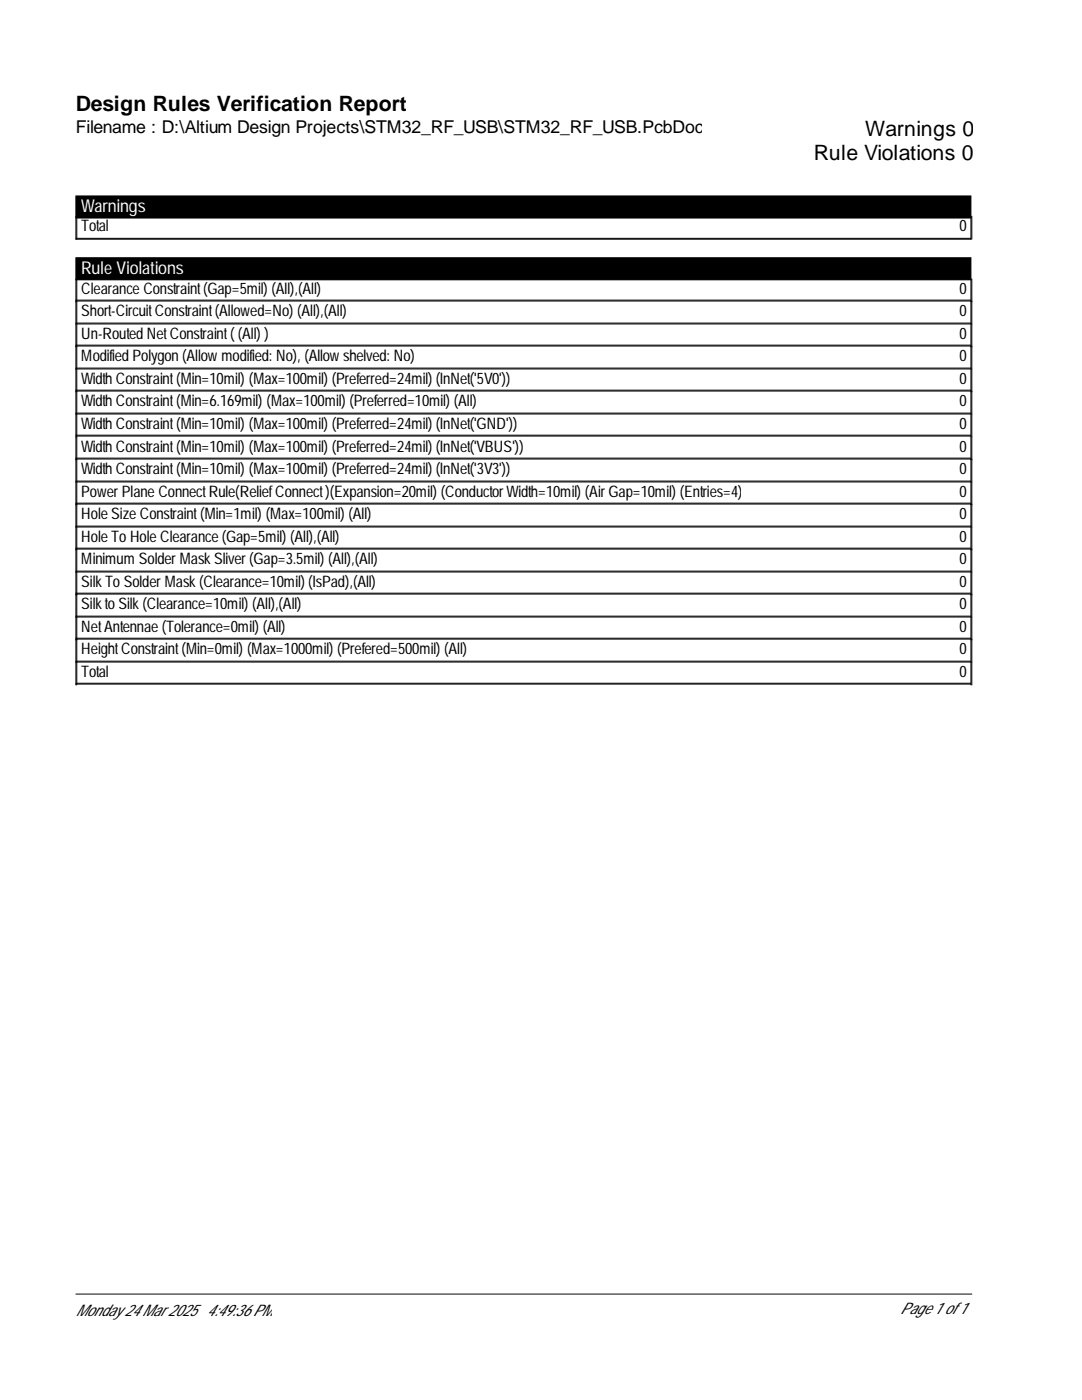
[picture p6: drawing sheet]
<svg xmlns="http://www.w3.org/2000/svg" width="216mm" height="279mm" viewBox="0 0 216 279" stroke-linecap="round" stroke-linejoin="round" font-family="sans-serif">
<defs><g id="words">
<g font-size="4.2">
<text x="15.1" y="22.1">Design Rules Verification Report</text>
<text x="172.6" y="27.1">Warnings 0</text>
<text x="162.4" y="32">Rule Violations 0</text>
</g>
<text font-size="3.5" x="15.1" y="26.6">Filename : D:\Altium Design Projects\STM32_RF_USB\STM32_RF_USB.PcbDoc</text>
<g font-size="3.5" fill="#fff">
<text x="16.2" y="42.4">Warnings</text>
<text x="16.2" y="54.7">Rule Violations</text>
</g>
<g font-size="3.2">
<text x="16.2" y="46.1">Total</text>
<text x="191.4" y="46.1">0</text>
<text x="16.2" y="58.6">ClearanceConstraint(Gap=5mil) (All),(All)</text>
<text x="191.4" y="58.6">0</text>
<text x="16.2" y="63">Short-CircuitConstraint(Allowed=No) (All),(All)</text>
<text x="191.4" y="63">0</text>
<text x="16.2" y="67.6">Un-RoutedNetConstraint( (All) )</text>
<text x="16.2" y="72">ModifiedPolygon(Allowmodified: No), (Allowshelved: No)</text>
<text x="191.4" y="67.6">0</text>
<text x="191.4" y="72">0</text>
<text x="16.2" y="76.6">WidthConstraint(Min=10mil) (Max=100mil) (Preferred=24mil) (InNet('5V0'))</text>
<text x="191.4" y="76.6">0</text>
<text x="16.2" y="81">WidthConstraint(Min=6.169mil) (Max=100mil) (Preferred=10mil) (All)</text>
<text x="191.4" y="81">0</text>
<text x="16.2" y="85.5">WidthConstraint(Min=10mil) (Max=100mil) (Preferred=24mil) (InNet('GND'))</text>
<text x="191.4" y="85.5">0</text>
<text x="16.2" y="90.1">WidthConstraint(Min=10mil) (Max=100mil) (Preferred=24mil) (InNet('VBUS'))</text>
<text x="16.2" y="94.5">WidthConstraint(Min=10mil) (Max=100mil) (Preferred=24mil) (InNet('3V3'))</text>
<text x="191.4" y="90.1">0</text>
<text x="191.4" y="94.5">0</text>
<text x="16.2" y="99.1">Power PlaneConnectRule(ReliefConnect)(Expansion=20mil) (Conductor Width=10mil) (Air Gap=10mil) (Entries=4)</text>
<text x="191.4" y="99.1">0</text>
<text x="16.2" y="103.5">HoleSizeConstraint(Min=1mil) (Max=100mil) (All)</text>
<text x="191.4" y="103.5">0</text>
<text x="16.2" y="108.1">HoleToHoleClearance(Gap=5mil) (All),(All)</text>
<text x="16.2" y="112.5">MinimumSolder MaskSliver (Gap=3.5mil) (All),(All)</text>
<text x="191.4" y="108.1">0</text>
<text x="191.4" y="112.5">0</text>
<text x="16.2" y="117.1">SilkToSolder Mask(Clearance=10mil) (IsPad),(All)</text>
<text x="191.4" y="117.1">0</text>
<text x="16.2" y="121.5">SilktoSilk(Clearance=10mil) (All),(All)</text>
<text x="191.4" y="121.5">0</text>
<text x="16.2" y="126.1">NetAntennae(Tolerance=0mil) (All)</text>
<text x="16.2" y="130.5">HeightConstraint(Min=0mil) (Max=1000mil) (Prefered=500mil) (All)</text>
<text x="191.4" y="126.1">0</text>
<text x="191.4" y="130.5">0</text>
<text x="16.2" y="135">Total</text>
<text x="191.4" y="135">0</text>
<text x="15.1" y="262.6">Monday24Mar 2025</text>
<text x="41.3" y="262.6">4:49:36PM</text>
<text x="179.6" y="262.2">Page1 of 1</text>
</g>
</g></defs>
<path d="M15.1 39.1h178.6v4.4h-178.6zM15.1 51.4h178.6v4.4h-178.6z" fill="#000" stroke="#000" stroke-width=".2"/>
<g fill="none" stroke="#000" stroke-width=".2">
<path d="M15.1 43.2v4.5h178.6v-4.5M15.1 47.6h178.6M15.1 55.7v81M15.1 59.9h178.6M15.3 43.2v4.5M15.3 55.7v81M193.7 55.7v81M193.9 43.2v4.5M193.9 55.7v81M15.1 60.1h178.6M15.1 64.7h178.6M15.1 64.5h178.6"/>
<path d="M15.1 69.1h178.6M15.1 68.9h178.6M15.1 73.6h178.6M15.1 73.5h178.6M15.1 78h178.6M15.1 77.9h178.6M15.1 82.6h178.6M15.1 82.4h178.6M15.1 87h178.6M15.1 86.9h178.6M15.1 91.6h178.6M15.1 91.4h178.6"/>
<path d="M15.1 96.2h178.6M15.1 96h178.6M15.1 100.6h178.6M15.1 100.4h178.6M15.1 105.2h178.6M15.1 105h178.6M15.1 109.6h178.6M15.1 109.4h178.6M15.1 114.2h178.6M15.1 114h178.6M15.1 118.6h178.6M15.1 118.4h178.6"/>
<path d="M15.1 123.1h178.6M15.1 123h178.6M15.1 127.5h178.6M15.1 127.4h178.6M15.1 132.1h178.6M15.1 131.9h178.6M15.1 136.5h178.6M15.1 136.4h178.6M15.1 258.3h178.8"/>
</g>
<use href="#words"/>
</svg>
